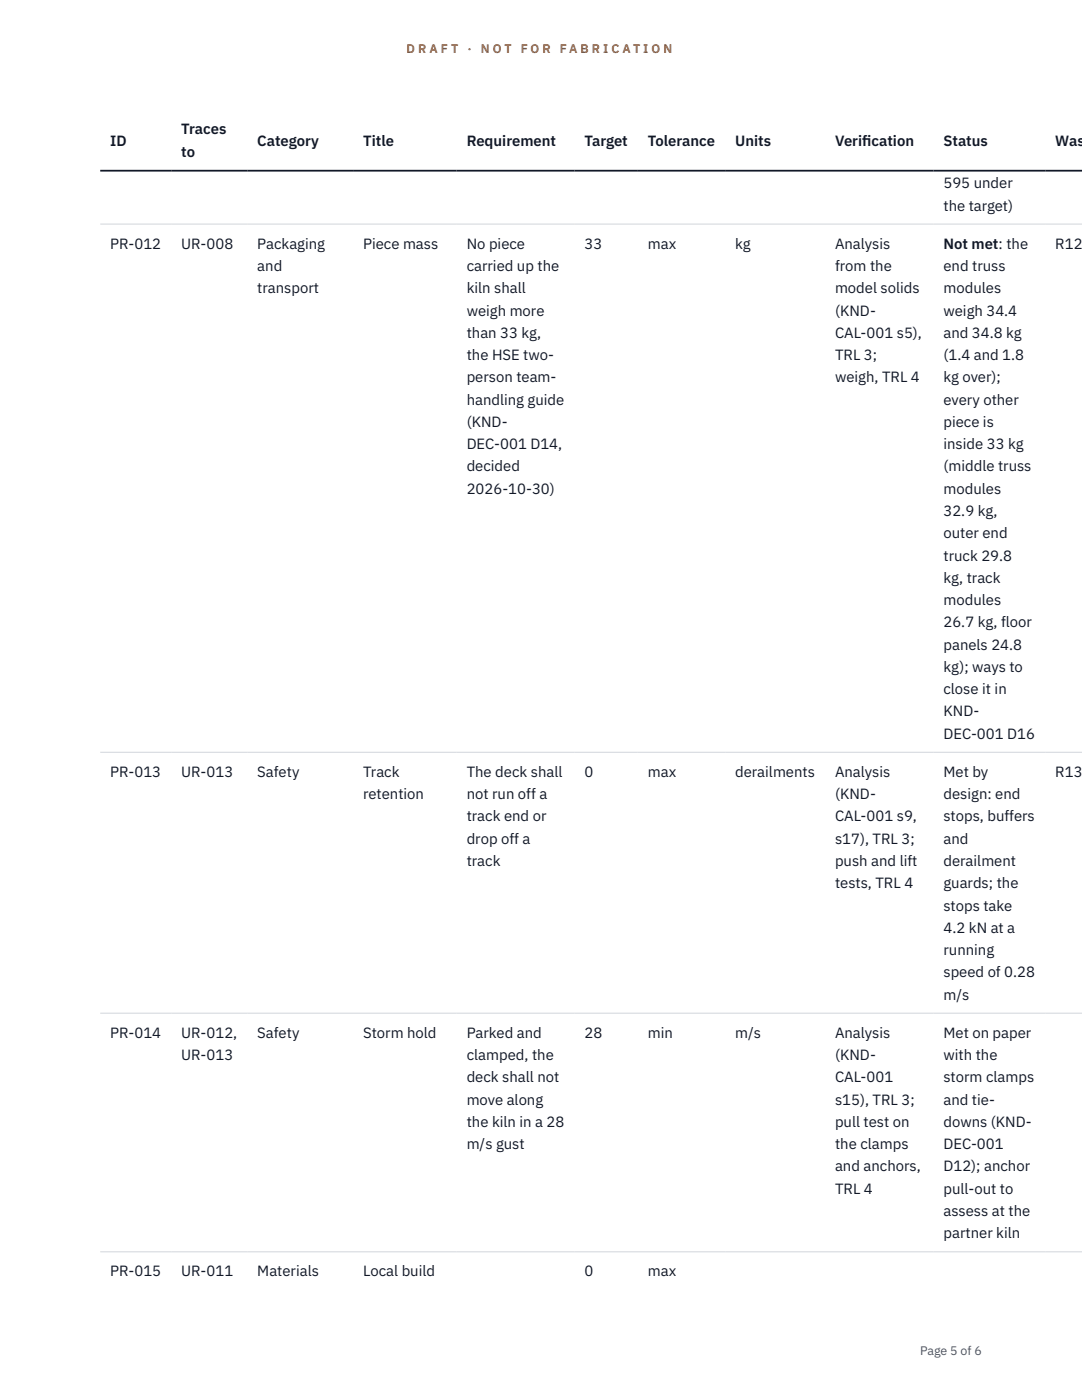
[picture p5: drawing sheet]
<svg xmlns="http://www.w3.org/2000/svg" width="216mm" height="279mm" viewBox="0 0 216 279" stroke-linecap="round" stroke-linejoin="round" font-family="sans-serif">
<defs><g id="words">
<g font-size="3" fill="#111827">
<text x="22" y="29.1">ID</text>
<text x="36.2" y="26.8">Traces</text>
<text x="51.3" y="29.1">Category</text>
<text x="72.5" y="29.1">Title</text>
<text x="93.1" y="29.1">Requirement</text>
<text x="116.6" y="29.1">Target</text>
<text x="129.3" y="29.1">Tolerance</text>
<text x="146.7" y="29.1">Units</text>
<text x="166.6" y="29.1">Verif</text>
<text x="172" y="29.1">ication</text>
<text x="188.3" y="29.1">Status</text>
<text x="210.6" y="29.1">Was</text>
<text x="36.2" y="31.3">to</text>
<text x="188.3" y="37.6">595 under</text>
<text x="188.3" y="42">the target)</text>
<text x="22" y="49.6">PR-012</text>
<text x="36.2" y="49.6">UR-008</text>
<text x="51.3" y="49.6">Packaging</text>
<text x="72.5" y="49.6">Piece mass</text>
<text x="93.1" y="49.6">No piece</text>
<text x="116.6" y="49.6">33</text>
<text x="129.3" y="49.6">max</text>
<text x="146.7" y="49.6">kg</text>
<text x="166.6" y="49.6">Analysis</text>
<text x="188.3" y="49.6">Not met: the</text>
<text x="210.6" y="49.6">R12</text>
<text x="51.3" y="54.1">and</text>
<text x="51.3" y="58.5">transport</text>
<text x="93.1" y="54.1">carried up the</text>
<text x="93.1" y="58.5">kiln shall</text>
<text x="166.6" y="54.1">from the</text>
<text x="166.6" y="58.5">model solids</text>
<text x="188.3" y="54.1">end truss</text>
<text x="188.3" y="58.5">modules</text>
<text x="93.1" y="63">weigh more</text>
<text x="166.6" y="63">(KND-</text>
<text x="188.3" y="63">weigh 34.4</text>
<text x="93.1" y="67.4">than 33 kg,</text>
<text x="93.1" y="71.9">the HSE two-</text>
<text x="166.6" y="67.4">CAL-001 s5),</text>
<text x="166.6" y="71.9">TRL 3;</text>
<text x="188.3" y="67.4">and 34.8 kg</text>
<text x="188.3" y="71.9">(1.4 and 1.8</text>
<text x="93.1" y="76.3">person team-</text>
<text x="166.6" y="76.3">weigh, TRL 4</text>
<text x="188.3" y="76.3">kg over);</text>
<text x="93.1" y="80.8">handling guide</text>
<text x="188.3" y="80.8">every other</text>
<text x="93.1" y="85.2">(KND-</text>
<text x="93.1" y="89.6">DEC-001 D14,</text>
<text x="188.3" y="85.2">piece is</text>
<text x="188.3" y="89.6">inside 33 kg</text>
<text x="93.1" y="94.1">decided</text>
<text x="188.3" y="94.1">(middle truss</text>
<text x="93.1" y="98.5">2026-10-30)</text>
<text x="188.3" y="98.5">modules</text>
<text x="188.3" y="103">32.9 kg,</text>
<text x="188.3" y="107.4">outer end</text>
<text x="188.3" y="111.9">truck 29.8</text>
<text x="188.3" y="116.3">kg, track</text>
<text x="188.3" y="120.8">modules</text>
<text x="188.3" y="125.2">26.7 kg, floor</text>
<text x="188.3" y="129.7">panels 24.8</text>
<text x="188.3" y="134.1">kg); ways to</text>
<text x="188.3" y="138.5">close it in</text>
<text x="188.3" y="143">KND-</text>
<text x="188.3" y="147.4">DEC-001 D16</text>
<text x="22" y="155.1">PR-013</text>
<text x="36.2" y="155.1">UR-013</text>
<text x="51.3" y="155.1">Safety</text>
<text x="72.5" y="155.1">Track</text>
<text x="93.1" y="155.1">The deck shall</text>
<text x="116.6" y="155.1">0</text>
<text x="129.3" y="155.1">max</text>
<text x="146.7" y="155.1">derailments</text>
<text x="166.6" y="155.1">Analysis</text>
<text x="188.3" y="155.1">Met by</text>
<text x="210.6" y="155.1">R13</text>
<text x="72.5" y="159.5">retention</text>
<text x="93.1" y="159.5">not run off a</text>
<text x="166.6" y="159.5">(KND-</text>
<text x="188.3" y="159.5">design: end</text>
<text x="93.1" y="163.9">track end or</text>
<text x="166.6" y="163.9">CAL-001 s9,</text>
<text x="188.3" y="163.9">stops, buffers</text>
<text x="93.1" y="168.4">drop off a</text>
<text x="93.1" y="172.8">track</text>
<text x="166.6" y="168.4">s17), TRL 3;</text>
<text x="166.6" y="172.8">push and lift</text>
<text x="188.3" y="168.4">and</text>
<text x="188.3" y="172.8">derailment</text>
<text x="166.6" y="177.3">tests, TRL 4</text>
<text x="188.3" y="177.3">guards; the</text>
<text x="188.3" y="181.7">stops take</text>
<text x="188.3" y="186.2">4.2 kN at a</text>
<text x="188.3" y="190.6">running</text>
<text x="188.3" y="195.1">speed of 0.28</text>
<text x="188.3" y="199.5">m/s</text>
<text x="22" y="207.1">PR-014</text>
<text x="36.2" y="207.1">UR-012,</text>
<text x="51.3" y="207.1">Safety</text>
<text x="72.5" y="207.1">Storm hold</text>
<text x="93.1" y="207.1">Parked and</text>
<text x="116.6" y="207.1">28</text>
<text x="129.3" y="207.1">min</text>
<text x="146.7" y="207.1">m/s</text>
<text x="166.6" y="207.1">Analysis</text>
<text x="188.3" y="207.1">Met on paper</text>
<text x="36.2" y="211.6">UR-013</text>
<text x="93.1" y="211.6">clamped, the</text>
<text x="166.6" y="211.6">(KND-</text>
<text x="188.3" y="211.6">with the</text>
<text x="93.1" y="216">deck shall not</text>
<text x="93.1" y="220.5">move along</text>
<text x="166.6" y="216">CAL-001</text>
<text x="166.6" y="220.5">s15), TRL 3;</text>
<text x="188.3" y="216">storm clamps</text>
<text x="188.3" y="220.5">and tie-</text>
<text x="93.1" y="224.9">the kiln in a 28</text>
<text x="166.6" y="224.9">pull test on</text>
<text x="188.3" y="224.9">downs (KND-</text>
<text x="93.1" y="229.4">m/s gust</text>
<text x="166.6" y="229.4">the clamps</text>
<text x="166.6" y="233.8">and anchors,</text>
<text x="188.3" y="229.4">DEC-001</text>
<text x="188.3" y="233.8">D12); anchor</text>
<text x="166.6" y="238.2">TRL 4</text>
<text x="188.3" y="238.2">pull-out to</text>
<text x="188.3" y="242.7">assess at the</text>
<text x="188.3" y="247.1">partner kiln</text>
<text x="22" y="254.8">PR-015</text>
<text x="36.2" y="254.8">UR-011</text>
<text x="51.3" y="254.8">Materials</text>
<text x="72.5" y="254.8">Local build</text>
<text x="116.6" y="254.8">0</text>
<text x="129.3" y="254.8">max</text>
</g>
<g font-size="2.5" fill="#b45309">
<text x="81.1" y="10.5">D R A F T</text>
<text x="93.3" y="10.5">·</text>
<text x="95.9" y="10.5">N O T</text>
<text x="103.9" y="10.5">F O R</text>
<text x="111.7" y="10.5">F A B R I C A T I O N</text>
</g>
<text font-size="2.5" fill="#4b5563" x="183.6" y="270.3">Page 5 of 6</text>
</g></defs>
<path d="M20 44.7h195.9M20 150.1h195.9M20 202.2h195.9M20 249.8h195.9" fill="none" stroke="#d1d5db" stroke-width=".2"/>
<path d="M20 34.1h195.9" fill="none" stroke="#111827" stroke-width=".35"/>
<use href="#words"/>
</svg>
